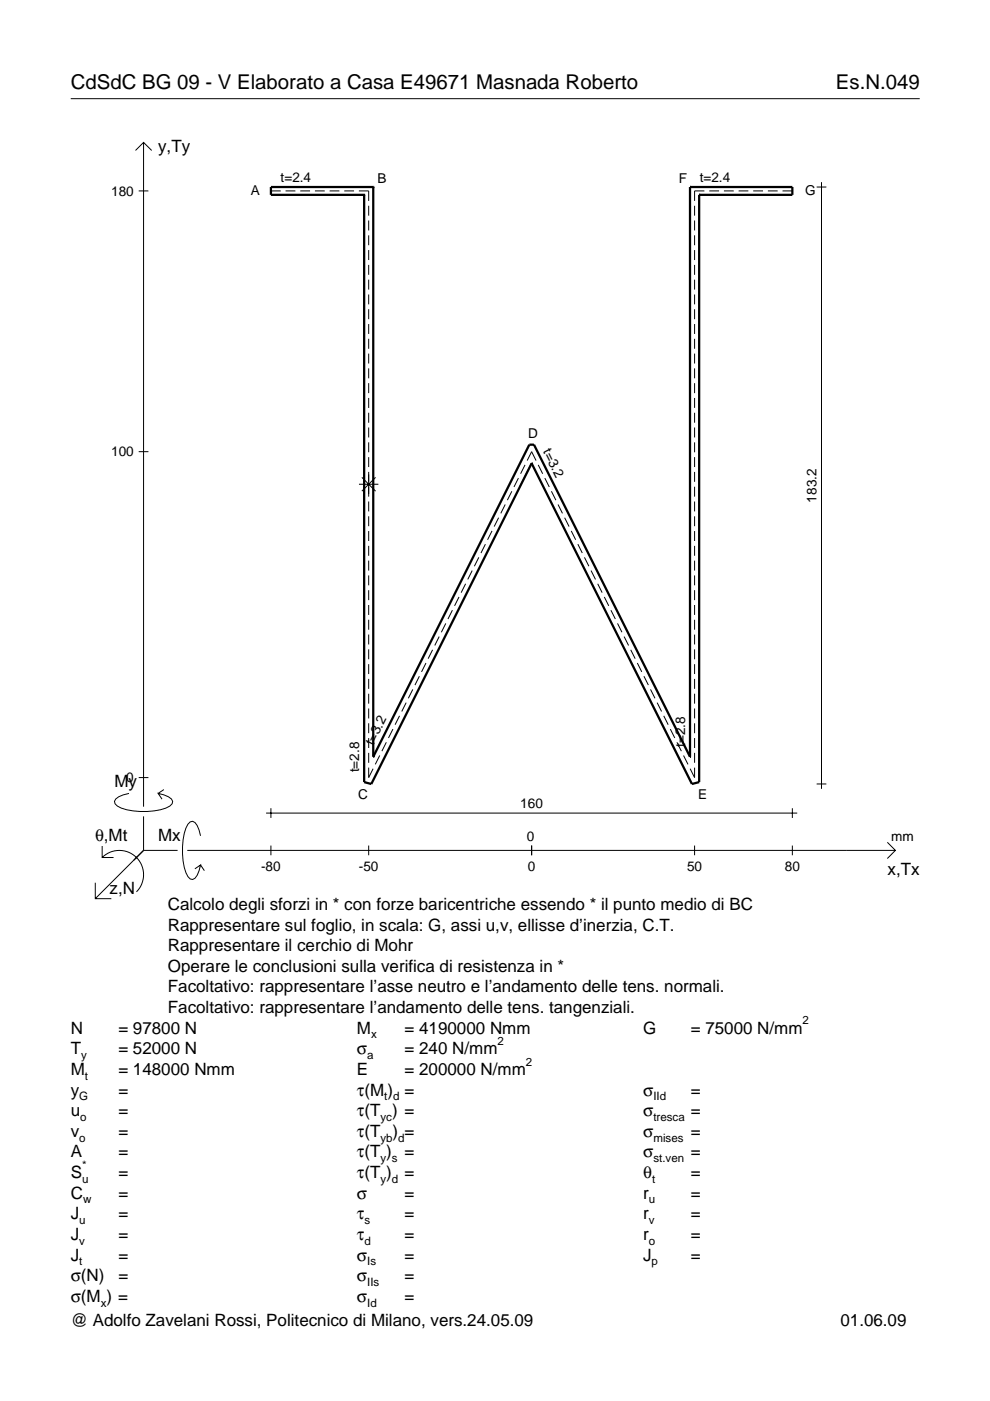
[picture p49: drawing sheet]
<svg xmlns="http://www.w3.org/2000/svg" width="210mm" height="297mm" viewBox="0 0 210 297" stroke-linecap="round" stroke-linejoin="round" font-family="sans-serif">
<defs><g id="words">
<g font-size="4.3">
<text x="15" y="18.9">CdSdC BG 09 - V Elaborato a Casa E49671 Masnada Roberto</text>
<text x="177.2" y="18.9">Es.N.049</text>
</g>
<g font-size="3.6">
<text x="33.5" y="32.3">y,Ty</text>
<text x="24.3" y="166.9">My</text>
<text x="20.1" y="178.2">θ,Mt</text>
<text x="33.5" y="178.2">Mx</text>
<text x="188.2" y="185.5">x,Tx</text>
<text x="23.2" y="189.6">z,N</text>
<text x="35.6" y="192.9">Calcolo degli sforzi in * con forze baricentriche essendo * il punto medio di BC</text>
<text x="35.6" y="197.3">Rappresentare sul foglio, in scala: G, assi u,v, ellisse d’inerzia, C.T.</text>
<text x="35.6" y="201.7">Rappresentare il cerchio di Mohr</text>
<text x="35.6" y="206">Operare le conclusioni sulla verifica di resistenza in *</text>
<text x="35.6" y="210.4">Facoltativo: rappresentare l’asse neutro e l’andamento delle tens. normali.</text>
<text x="35.6" y="214.8">Facoltativo: rappresentare l’andamento delle tens. tangenziali.</text>
<text x="15" y="219.2">N</text>
<text x="25.1" y="219.2">= 97800 N</text>
<text x="75.7" y="219.2">M</text>
<text x="85.8" y="219.2">= 4190000 Nmm</text>
<text x="136.4" y="219.2">G</text>
<text x="146.5" y="219.2">= 75000 N/mm</text>
<text x="15" y="227.9">M</text>
<text x="15" y="223.5">T</text>
<text x="25.1" y="223.5">= 52000 N</text>
<text x="25.1" y="227.9">= 148000 Nmm</text>
<text x="75.7" y="223.5">σ</text>
<text x="75.7" y="227.9">E</text>
<text x="85.8" y="223.5">= 240 N/mm</text>
<text x="85.8" y="227.9">= 200000 N/mm</text>
<text x="15" y="232.3">y</text>
<text x="25.1" y="232.3">=</text>
<text x="75.7" y="232.3">τ(M ) =</text>
<text x="136.4" y="232.3">σ</text>
<text x="146.5" y="232.3">=</text>
<text x="15" y="236.7">u</text>
<text x="25.1" y="236.7">=</text>
<text x="75.7" y="236.7">τ(T ) =</text>
<text x="136.4" y="236.7">σ</text>
<text x="146.5" y="236.7">=</text>
<text x="15" y="245.4">A</text>
<text x="15" y="241">v</text>
<text x="25.1" y="241">=</text>
<text x="25.1" y="245.4">=</text>
<text x="75.7" y="245.4">τ(T )</text>
<text x="75.7" y="241">τ(T</text>
<text x="83.3" y="241">) =</text>
<text x="85.8" y="245.4">=</text>
<text x="136.4" y="241">σ</text>
<text x="136.4" y="245.4">σ</text>
<text x="146.5" y="241">=</text>
<text x="146.5" y="245.4">=</text>
<text x="15" y="249.8">S</text>
<text x="25.1" y="249.8">=</text>
<text x="75.7" y="249.8">τ(T )</text>
<text x="85.8" y="249.8">=</text>
<text x="136.4" y="249.8">θ</text>
<text x="146.5" y="249.8">=</text>
<text x="15" y="254.2">C</text>
<text x="25.1" y="254.2">=</text>
<text x="75.7" y="254.2">σ</text>
<text x="85.8" y="254.2">=</text>
<text x="136.4" y="254.2">r</text>
<text x="146.5" y="254.2">=</text>
<text x="15" y="258.5">J</text>
<text x="15" y="262.9">J</text>
<text x="25.1" y="258.5">=</text>
<text x="25.1" y="262.9">=</text>
<text x="75.7" y="258.5">τ</text>
<text x="75.7" y="262.9">τ</text>
<text x="85.8" y="258.5">=</text>
<text x="85.8" y="262.9">=</text>
<text x="136.4" y="258.5">r</text>
<text x="136.4" y="262.9">r</text>
<text x="146.5" y="258.5">=</text>
<text x="146.5" y="262.9">=</text>
<text x="15" y="267.3">J</text>
<text x="25.1" y="267.3">=</text>
<text x="75.7" y="267.3">σ</text>
<text x="85.8" y="267.3">=</text>
<text x="136.4" y="267.3">J</text>
<text x="146.5" y="267.3">=</text>
<text x="15" y="271.7">σ(N)</text>
<text x="25.1" y="271.7">=</text>
<text x="75.7" y="271.7">σ</text>
<text x="85.8" y="271.7">=</text>
<text x="15" y="276">σ(M ) =</text>
<text x="15" y="281.2">@ Adolfo Zavelani Rossi, Politecnico di Milano, vers.24.05.09</text>
<text x="75.7" y="276">σ</text>
<text x="85.8" y="276">=</text>
<text x="178.2" y="281.2">01.06.09</text>
</g>
<g font-size="2.9">
<text x="23.6" y="41.5">180</text>
<text x="53.2" y="41.4">A</text>
<text x="59.5" y="38.6">t=2.4</text>
<text x="80" y="38.8">B</text>
<text x="143.9" y="38.8">F</text>
<text x="148.4" y="38.6">t=2.4</text>
<text x="170.7" y="41.4">G</text>
<text x="112" y="92.8">D</text>
<text x="115.1" y="95.7" transform="rotate(63 115.1 95.7)">t=3.2</text>
<text x="23.6" y="96.8">100</text>
<text x="173.1" y="106.5" transform="rotate(-90 173.1 106.5)">183.2</text>
<text x="79.1" y="158.2" transform="rotate(-63 79.1 158.2)">t=3.2</text>
<text x="145.3" y="158.4" transform="rotate(-90 145.3 158.4)">t=2.8</text>
<text x="26.8" y="165.9">0</text>
<text x="76.2" y="163.8" transform="rotate(-90 76.2 163.8)">t=2.8</text>
<text x="75.9" y="169.4">C</text>
<text x="110.3" y="171.4">160</text>
<text x="148" y="169.4">E</text>
<text x="111.7" y="178.2">0</text>
<text x="189" y="178.2">mm</text>
<text x="55.4" y="184.7">-80</text>
<text x="76.1" y="184.7">-50</text>
<text x="111.9" y="184.7">0</text>
<text x="145.7" y="184.7">50</text>
<text x="166.4" y="184.7">80</text>
</g>
<g font-size="2.4">
<text x="78.7" y="220.2">x</text>
<text x="105.5" y="221.5">2</text>
<text x="170.2" y="217.2">2</text>
<text x="17.2" y="224.5">y</text>
<text x="77.9" y="224.5">a</text>
<text x="111.5" y="225.9">2</text>
<text x="16.8" y="233.3">G</text>
<text x="18" y="228.9">t</text>
<text x="81.5" y="233.3">t d</text>
<text x="138.5" y="233.3">IId</text>
<text x="17" y="237.7">o</text>
<text x="80.7" y="237.7">yc</text>
<text x="138.5" y="237.7">tresca</text>
<text x="16.8" y="242">o</text>
<text x="80.7" y="242">yb d</text>
<text x="138.5" y="242">mises</text>
<text x="17.4" y="250.8">u</text>
<text x="17.4" y="247.8">*</text>
<text x="80.7" y="246.4">y s</text>
<text x="80.7" y="250.8">y d</text>
<text x="138.2" y="250.8">t</text>
<text x="138.5" y="246.4">st.ven</text>
<text x="17.6" y="255.2">w</text>
<text x="137.6" y="255.2">u</text>
<text x="16.8" y="259.5">u</text>
<text x="16.8" y="263.9">v</text>
<text x="77.3" y="259.5">s</text>
<text x="77.3" y="263.9">d</text>
<text x="137.6" y="259.5">v</text>
<text x="137.6" y="263.9">o</text>
<text x="16.8" y="268.3">t</text>
<text x="77.9" y="268.3">Is</text>
<text x="138.2" y="268.3">p</text>
<text x="77.9" y="272.7">IIs</text>
<text x="21.4" y="277">x</text>
<text x="77.9" y="277">Id</text>
</g>
</g></defs>
<g fill="none" stroke="#000" stroke-width=".21">
<path d="M15 20.9h180M28.7 31.9l1.7-1.7 1.8 1.7M30.4 30.2v140.8M173.1 39.7h2.1M174.2 38.6v128.7M29.4 40.5h2.1M57.4 40.5h2.1M60.5 40.5h2.1M63.7 40.5h2M66.8 40.5h2M69.9 40.5h2.1M73 40.5h2.1"/>
<path d="M76.1 40.5h2.1v2.1M78.2 43.6v2.1M78.2 46.8v2.1M78.2 49.9v2.1M78.2 53v2.1M78.2 56.2v2.1M78.2 59.3v2.1M147.3 43.6v2.1M147.3 46.8v2.1M147.3 49.9v2.1M147.3 53v2.1M147.3 56.2v2.1"/>
<path d="M147.3 59.3v2.1M149.3 40.5h-2v2.1M150.4 40.5h2.1M153.5 40.5h2.1M156.6 40.5h2.1M159.7 40.5h2.1M162.8 40.5h2.1M165.9 40.5h2.1M78.2 62.4v2.1M78.2 65.6v2.1M78.2 68.7v2.1M78.2 71.8v2.1"/>
<path d="M78.2 75v2.1M78.2 78.1v2.1M147.3 62.4v2.1M147.3 65.6v2.1M147.3 68.7v2.1M147.3 71.8v2.1M147.3 75v2.1M147.3 78.1v2.1M29.4 95.8h2.1M78.2 81.2v2.2M78.2 84.4v2.1M78.2 87.5v2.1"/>
<path d="M78.2 90.6v2.2M78.2 93.8v2.1M78.2 96.9v2.1M111.3 98.6l-.9 1.8M111.8 97.6l.9-1.8 1 1.8M114.1 98.6l1 1.8M147.3 81.2v2.2M147.3 84.4v2.1M147.3 87.5v2.1M147.3 90.6v2.2M147.3 93.8v2.1M147.3 96.9v2.1"/>
<path d="M76.1 102.7h4.1M76.7 101.2l2.9 2.9M78.2 100.1v5.2M78.2 106.3v2.1M78.2 109.5v2.1M78.2 112.6v2.1M78.2 115.7v2.1M78.2 118.9v2.1M79.6 101.2l-2.9 2.9M101.5 118.2l-.9 1.9M102.9 115.4l-.9 1.9M104.3 112.6l-.9 1.8"/>
<path d="M105.7 109.8l-.9 1.8M107.1 107l-.9 1.8M108.5 104.2l-.9 1.8M109.9 101.4l-.9 1.8M115.5 101.4l1 1.8M116.9 104.2l1 1.8M118.3 107l1 1.8M119.7 109.8l1 1.8M121.1 112.6l1 1.8M122.5 115.4l1 1.9M123.9 118.2l1 1.9M147.3 100.1v2.1"/>
<path d="M147.3 103.2v2.1M147.3 106.3v2.1M147.3 109.5v2.1M147.3 112.6v2.1M147.3 115.7v2.1M147.3 118.9v2.1M78.2 122v2.1M78.2 125.1v2.1M78.2 128.3v2.1M78.2 131.4v2.1M78.2 134.5v2.1M78.2 137.7v2.1"/>
<path d="M91.7 137.8l-.9 1.9M93.1 135l-.9 1.9M94.5 132.2l-.9 1.9M95.9 129.4l-.9 1.9M97.3 126.6l-.9 1.9M98.7 123.8l-.9 1.9M100.1 121l-.9 1.9M125.3 121l1 1.9M126.7 123.8l1 1.9M128.1 126.6l1 1.9M129.5 129.4l1 1.9M130.9 132.2l1 1.9"/>
<path d="M132.3 135l1 1.9M133.7 137.8l1 1.9M147.3 122v2.1M147.3 125.1v2.1M147.3 128.3v2.1M147.3 131.4v2.1M147.3 134.5v2.1M147.3 137.7v2.1M78.2 140.8v2.1M78.2 143.9v2.2M78.2 147.1v2.1M78.2 150.2v2.1"/>
<path d="M78.2 153.4v2.1M78.2 156.5v2.1M78.2 159.6v2.1M81.9 157.4l-.9 1.9M83.3 154.6l-.9 1.9M84.7 151.8l-.9 1.9M86.1 149l-.9 1.9M87.5 146.2l-.9 1.9M88.9 143.4l-.9 1.9M90.3 140.6l-.9 1.9M135.1 140.6l1 1.9M136.5 143.4l1 1.9"/>
<path d="M137.9 146.2l1 1.9M139.3 149l1 1.9M140.7 151.8l1 1.9M142.1 154.6l1 1.9M143.5 157.4l1 1.9M147.3 140.8v2.1M147.3 143.9v2.2M147.3 147.1v2.1M147.3 150.2v2.1M147.3 153.4v2.1M147.3 156.5v2.1M147.3 159.6v2.1"/>
<path d="M21.7 179.4v2.4h2.4M27.3 168.2a3.6 3.6 0 0 0-3 1.7l.1 .5a5.6 5.6 0 0 0 3.8 1.5 13.4 13.4 0 0 0 7.8-1l.5-.5 .1-.5a3.6 3.6 0 0 0-3.1-1.7l.8 1.2M29.4 164.9h2.1M30.4 173.1v7.2M34.7 167.4l-1.2 .8M42.5 177.2a3.6 3.6 0 0 0-1.7-3.1l-.5 .2a5.7 5.7 0 0 0-1.5 3.7 13.3 13.3 0 0 0 1 7.9l.5 .5 .5 .1a3.6 3.6 0 0 0 1.7-3.1l-1.2 .8M56.4 172.4h112.6M57.4 171.4v2M57.4 179.3v2M78.2 162.8v2.1l.9-1.9M78.2 179.3v2M80.5 160.2l-.9 1.9"/>
<path d="M112.7 179.3v2M144.9 160.2l1 1.9M147.3 162.8v2.1l-1-1.9M147.3 179.3v2M168 171.4v2M168 179.3v2M173.1 166.2h2.1M188.1 178.6l1.7 1.7-1.7 1.7M20.2 187.2v3.3h3.4M21.7 181.8a5.1 5.1 0 0 1 7.2 0 5.1 5.1 0 0 1 0 7.3M30.4 180.3l-10.2 10.2M30.4 180.3h7.2"/>
<path d="M39.7 180.3h150.1M42.5 183.4l.8 1.2"/>
</g>
<g fill="none" stroke="#000" stroke-width=".48">
<path d="M79.1 39.7h.1M79.1 39.7h-21.7v1.6h19.8M79.1 39.7v120.8M146.3 39.7h.1M146.3 39.7h21.7v1.6h-19.8M146.3 39.7v120.8M77.2 41.3h.1M77.2 41.3v124.5l1.5 .4 34-68M148.2 41.3h.1M148.2 41.3v124.5l-1.5 .4-34-68M112.7 98.2h.1M79.1 160.5h.1"/>
<path d="M79.1 160.5l33.1-66.2h1l33.1 66.2M146.3 160.5h.1"/>
</g>
<use href="#words"/>
</svg>
